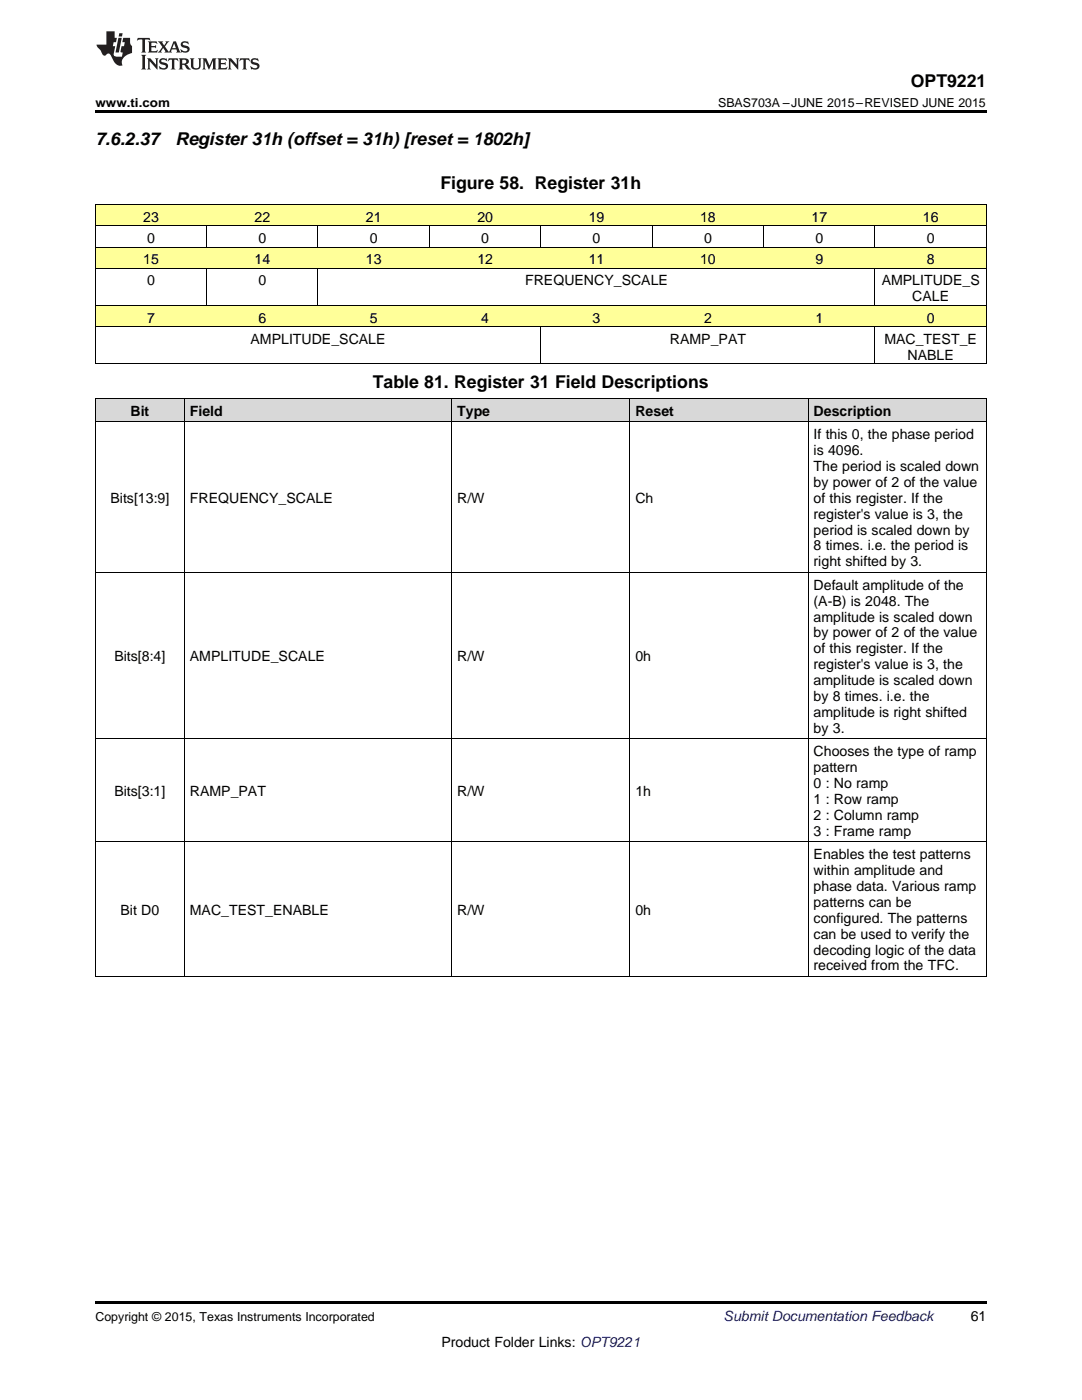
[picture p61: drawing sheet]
<svg xmlns="http://www.w3.org/2000/svg" width="216mm" height="279mm" viewBox="0 0 216 279" stroke-linecap="round" stroke-linejoin="round" font-family="sans-serif">
<defs><g id="words">
<g font-size="3.5">
<text x="181.8" y="17.3">OPT9221</text>
<text x="19" y="28.9">7.6.2.37</text>
<text x="35" y="28.9">Register 31h (offset = 31h) [reset = 1802h]</text>
<text x="87.9" y="37.7">Figure 58. Register 31h</text>
<text x="74.4" y="77.5">Table 81. Register 31 Field Descriptions</text>
</g>
<g font-size="2.8">
<text x="28.6" y="44.3">23</text>
<text x="50.8" y="44.3">22</text>
<text x="73" y="44.3">21</text>
<text x="95.2" y="44.3">20</text>
<text x="117.5" y="44.3">19</text>
<text x="139.7" y="44.3">18</text>
<text x="161.9" y="44.3">17</text>
<text x="184.1" y="44.3">16</text>
<text x="28.6" y="52.7">15</text>
<text x="29.4" y="48.5">0</text>
<text x="50.8" y="52.7">14</text>
<text x="51.6" y="48.5">0</text>
<text x="73" y="52.7">13</text>
<text x="73.8" y="48.5">0</text>
<text x="95.2" y="52.7">12</text>
<text x="96" y="48.5">0</text>
<text x="117.5" y="52.7">11</text>
<text x="118.3" y="48.5">0</text>
<text x="139.7" y="52.7">10</text>
<text x="140.5" y="48.5">0</text>
<text x="162.7" y="48.5">0</text>
<text x="162.7" y="52.7">9</text>
<text x="184.9" y="48.5">0</text>
<text x="184.9" y="52.7">8</text>
<text x="29.4" y="57">0</text>
<text x="51.6" y="57">0</text>
<text x="104.8" y="57">FREQUENCY_SCALE</text>
<text x="175.9" y="57">AMPLITUDE_S</text>
<text x="29.4" y="64.4">7</text>
<text x="51.6" y="64.4">6</text>
<text x="73.8" y="64.4">5</text>
<text x="96" y="64.4">4</text>
<text x="118.3" y="64.4">3</text>
<text x="140.5" y="64.4">2</text>
<text x="162.7" y="64.4">1</text>
<text x="182" y="60.1">CALE</text>
<text x="184.9" y="64.4">0</text>
<text x="50" y="68.6">AMPLITUDE_SCALE</text>
<text x="133.7" y="68.6">RAMP_PAT</text>
<text x="176.5" y="68.6">MAC_TEST_E</text>
<text x="181.1" y="71.8">NABLE</text>
<text x="26" y="83">Bit</text>
<text x="37.9" y="83">Field</text>
<text x="91.2" y="83">Type</text>
<text x="126.8" y="83">Reset</text>
<text x="162.3" y="83">Description</text>
<text x="162.3" y="87.6">If this 0, the phase period</text>
<text x="162.3" y="90.8">is 4096.</text>
<text x="162.3" y="94">The period is scaled down</text>
<text x="22" y="100.3">Bits[13:9]</text>
<text x="37.9" y="100.3">FREQUENCY_SCALE</text>
<text x="91.2" y="100.3">R/W</text>
<text x="126.8" y="100.3">Ch</text>
<text x="162.3" y="97.2">by power of 2 of the value</text>
<text x="162.3" y="100.3">of this register. If the</text>
<text x="162.3" y="103.5">register's value is 3, the</text>
<text x="162.3" y="106.7">period is scaled down by</text>
<text x="162.3" y="109.9">8 times. i.e. the period is</text>
<text x="162.3" y="113">right shifted by 3.</text>
<text x="162.3" y="117.7">Default amplitude of the</text>
<text x="162.3" y="120.9">(A-B) is 2048. The</text>
<text x="162.3" y="124">amplitude is scaled down</text>
<text x="22.8" y="132">Bits[8:4]</text>
<text x="37.9" y="132">AMPLITUDE_SCALE</text>
<text x="91.2" y="132">R/W</text>
<text x="126.8" y="132">0h</text>
<text x="162.3" y="127.2">by power of 2 of the value</text>
<text x="162.3" y="130.4">of this register. If the</text>
<text x="162.3" y="133.6">register's value is 3, the</text>
<text x="162.3" y="136.7">amplitude is scaled down</text>
<text x="162.3" y="139.9">by 8 times. i.e. the</text>
<text x="162.3" y="143.1">amplitude is right shifted</text>
<text x="162.3" y="146.3">by 3.</text>
<text x="162.3" y="150.9">Chooses the type of ramp</text>
<text x="162.3" y="154.1">pattern</text>
<text x="22.8" y="158.9">Bits[3:1]</text>
<text x="37.9" y="158.9">RAMP_PAT</text>
<text x="91.2" y="158.9">R/W</text>
<text x="126.8" y="158.9">1h</text>
<text x="162.3" y="157.3">0 : No ramp</text>
<text x="162.3" y="160.4">1 : Row ramp</text>
<text x="162.3" y="163.6">2 : Column ramp</text>
<text x="162.3" y="166.8">3 : Frame ramp</text>
<text x="162.3" y="171.4">Enables the test patterns</text>
<text x="162.3" y="174.6">within amplitude and</text>
<text x="162.3" y="177.8">phase data. Various ramp</text>
<text x="24.1" y="182.6">Bit D0</text>
<text x="37.9" y="182.6">MAC_TEST_ENABLE</text>
<text x="91.2" y="182.6">R/W</text>
<text x="126.8" y="182.6">0h</text>
<text x="162.3" y="181">patterns can be</text>
<text x="162.3" y="184.1">configured. The patterns</text>
<text x="162.3" y="187.3">can be used to verify the</text>
<text x="162.3" y="190.5">decoding logic of the data</text>
<text x="162.3" y="193.7">received from the TFC.</text>
<text x="193.7" y="263.6">61</text>
<text x="88.1" y="268.9">Product Folder Links: OPT9221</text>
</g>
<text font-size="2.8" fill="#0000c8" x="144.4" y="263.6">Submit Documentation Feedback</text>
<g font-size="2.5">
<text x="19" y="21.4">www.ti.com</text>
<text x="143.3" y="21.4">SBAS703A –JUNE 2015–REVISED JUNE 2015</text>
<text x="19" y="263.6">Copyright © 2015, Texas Instruments Incorporated</text>
</g>
</g></defs>
<g fill="#d8d8d8">
<path d="M19 79.6h17.8v4.6h-17.8z"/>
<path d="M36.8 79.6h53.4v4.6h-53.4z"/>
<path d="M90.2 79.6h35.5v4.6h-35.5z"/>
<path d="M125.7 79.6h35.6v4.6h-35.6z"/>
<path d="M161.3 79.6h35.5v4.6h-35.5z"/>
</g>
<g fill="#ff9">
<path d="M19 61h22.3v4.2h-22.3z"/>
<path d="M41.3 61h22.2v4.2h-22.2z"/>
<path d="M63.5 61h22.2v4.2h-22.2z"/>
<path d="M85.7 61h22.2v4.2h-22.2z"/>
<path d="M107.9 61h22.3v4.2h-22.3z"/>
<path d="M130.2 61h22.2v4.2h-22.2z"/>
<path d="M152.4 61h22.2v4.2h-22.2z"/>
<path d="M174.6 61h22.2v4.2h-22.2z"/>
<path d="M19 49.4h22.3v4.2h-22.3z"/>
<path d="M41.3 49.4h22.2v4.2h-22.2z"/>
<path d="M63.5 49.4h22.2v4.2h-22.2z"/>
<path d="M85.7 49.4h22.2v4.2h-22.2z"/>
<path d="M107.9 49.4h22.3v4.2h-22.3z"/>
<path d="M130.2 49.4h22.2v4.2h-22.2z"/>
<path d="M152.4 49.4h22.2v4.2h-22.2z"/>
<path d="M174.6 49.4h22.2v4.2h-22.2z"/>
<path d="M19 40.9h22.3v4.2h-22.3z"/>
<path d="M41.3 40.9h22.2v4.2h-22.2z"/>
<path d="M63.5 40.9h22.2v4.2h-22.2z"/>
<path d="M85.7 40.9h22.2v4.2h-22.2z"/>
<path d="M107.9 40.9h22.3v4.2h-22.3z"/>
<path d="M130.2 40.9h22.2v4.2h-22.2z"/>
<path d="M152.4 40.9h22.2v4.2h-22.2z"/>
<path d="M174.6 40.9h22.2v4.2h-22.2z"/>
</g>
<path d="M19 22h177.8v.5h-177.8zM19 194.9h.2zM90.1 194.9h.1zM125.6 194.9h.1zM161.2 194.9h.1zM196.7 194.9h.1zM19 259.7h177.8v.5h-177.8z" fill="#000"/>
<g fill="none" stroke="#000" stroke-width=".2">
<path d="M19 53.5h177.8M19 49.3h177.8M19 45.1h177.8M19 40.8h177.8M19.1 40.9v31.7M41.2 45.1v4.3M41.2 53.6v7.4M63.4 45.1v4.3M63.4 53.6v7.4M85.7 45.1v4.3M107.9 45.1v4.3M130.1 45.1v4.3"/>
<path d="M152.3 45.1v4.3M174.6 45.1v4.3M174.6 53.6v7.4M196.8 40.9v31.7M19 79.5h177.8M19 72.6h177.8M19 65.2h177.8M19 60.9h177.8M19.1 79.6v115.3M36.8 79.6v115.3M90.1 79.6v115.3M107.9 65.2v7.4"/>
<path d="M125.7 79.6v115.3M161.2 79.6v115.3M174.6 65.2v7.4M196.8 79.6v115.3M19 84.2h177.8M19 114.2h177.8M19 147.5h177.8M19 168h177.8M19 194.9h177.8"/>
</g>
<g fill="#231f20">
<path d="M27.5 7.6l-.1 .5 .4-.2h.6v.1v2.1l-.2 .4h1l-.3-.4v-2.1l.1-.1h.5l.5 .2-.2-.5zM29.5 8.3l.2 .3v1.5l-.2 .4h1.8l.2-.6a1.04 1.04 0 0 1-1.3 .2v-.7h.6l.3 .2v-.6l-.3 .2h-.6v-.6l.8-.1 .4 .3-.2-.5zM31.5 8.3l.9 1.1-.9 1.1h.8l-.2-.2 .5-.7 .4 .7-.2 .2h1.5l-.1-.2 .1-.4h.9l.1 .4-.2 .2h1l-.3-.3-.7-1.9h-.5l-.9 2-.8-1 .9-1h-.8l.1 .3-.3 .5-.4-.6 .2-.2zM34.7 8.6l.4 1h-.7zM36.3 8.4a.63 .63 0 0 0-.2 .7 .63 .63 0 0 0 .6 .4l.6 .2 .1 .2a.75 .75 0 0 1-.7 .4 .75 .75 0 0 1-.6-.5l.1 .7 .1-.1a1.11 1.11 0 0 0 1.5-.6 1.13 1.13 0 0 0-1.2-.8l-.1-.4a1.04 1.04 0 0 1 1.2 .2l-.2-.5-.1 .1-.5-.2zM28.2 10.9l.2 .4v2.2l-.2 .4h1l-.3-.4v-2.2l.3-.4zM29.3 11.6l.3 .4v1.5l-.3 .4h.8l-.2-.4v-1.3l1.5 1.7v-1.9l.2-.4h-.7l.2 .4v.9l-1.1-1.3zM32 11.8a.62 .62 0 0 0-.2 .7 .62 .62 0 0 0 .6 .4l.6 .1 .1 .3a.76 .76 0 0 1-.7 .3 .76 .76 0 0 1-.6-.4l.1 .7 .1-.1a1.11 1.11 0 0 0 1.5-.6 1.13 1.13 0 0 0-1.2-.8l-.1-.4a1.04 1.04 0 0 1 1.2 .2l-.2-.6-.1 .1-.5-.1zM33.7 11.6l-.2 .6a.61 .61 0 0 1 .8-.3v1.6l-.2 .4h.9l-.2-.4v-1.6a.63 .63 0 0 1 .8 .3l-.2-.6zM35.6 11.6l.3 .4v1.5l-.3 .4h1l-.2-.2v-.8l.5 .2a.76 .76 0 0 0 1.2 .7l-1-1a.58 .58 0 0 0 .6-.5 .58 .58 0 0 0-.5-.6zM36.4 11.9h.1a.45 .45 0 0 1 .5 .1 .45 .45 0 0 1 .1 .5l-.7 .2zM37.9 11.6l.2 .2a2.17 2.17 0 0 0 .3 1.9 .99 .99 0 0 0 1.6-.6v-1.1l.2-.4h-.7l.2 .2a1.92 1.92 0 0 1-.2 1.8 .6 .6 0 0 1-.9-.5v-1.1l.2-.4zM40.4 11.6l.2 .4v1.5l-.2 .4h.7l-.2-.4v-1.4l.8 1.8 .8-1.8v1.4l-.2 .4h.9l-.2-.4v-1.5l.2-.4h-.8l-.6 1.5-.6-1.5zM43.4 11.6l.2 .4v1.5l-.2 .4h1.8l.2-.6a1.04 1.04 0 0 1-1.3 .1v-.6h.5l.4 .2v-.6l-.4 .2h-.5v-.7h.8l.3 .3-.1-.6zM45.5 11.6l.2 .4v1.5l-.2 .4h.7l-.2-.4v-1.3l1.5 1.7v-1.9l.2-.4h-.7l.2 .4v.9l-1.1-1.3zM47.9 11.6l-.1 .6a.61 .61 0 0 1 .8-.3v1.6l-.3 .4h1l-.3-.4 .1-1.6a.63 .63 0 0 1 .7 .3l-.1-.6zM50.2 11.8a.62 .62 0 0 0-.2 .7 .62 .62 0 0 0 .6 .4l.6 .1 .2 .3a.76 .76 0 0 1-.8 .3 .76 .76 0 0 1-.6-.4l.1 .7 .2-.1a1.11 1.11 0 0 0 1.5-.6 1.13 1.13 0 0 0-1.3-.8l-.1-.4a1.04 1.04 0 0 1 1.2 .2l-.1-.6-.2 .1-.5-.1z"/>
<path d="M21.2 6.3v2.6h-1.9l.1 .4 .7 .9a.91 .91 0 0 0 1 .8 .56 .56 0 0 1 .5-.3 .56 .56 0 0 1 .5 .3l.4 .8a1.53 1.53 0 0 0 1.9 1.2 1.54 1.54 0 0 1 1-2.1l.9-.3v-1.4a1.52 1.52 0 0 1-.3-1.6h-1.4l-.2 .8h.5l-.2 .8h-.4l-.2 1v.2l.4 .1-.2 .8a1.93 1.93 0 0 1-1.6-.3l.3-1.8h-.5l.2-.8h.4l.2-.8h-.4v-1.3zM23.6 7.6l-.6 2.9h.7l.6-2.9zM23.8 6.6l-.1 .7h.6l.2-.7z"/>
</g>
<use href="#words"/>
</svg>
